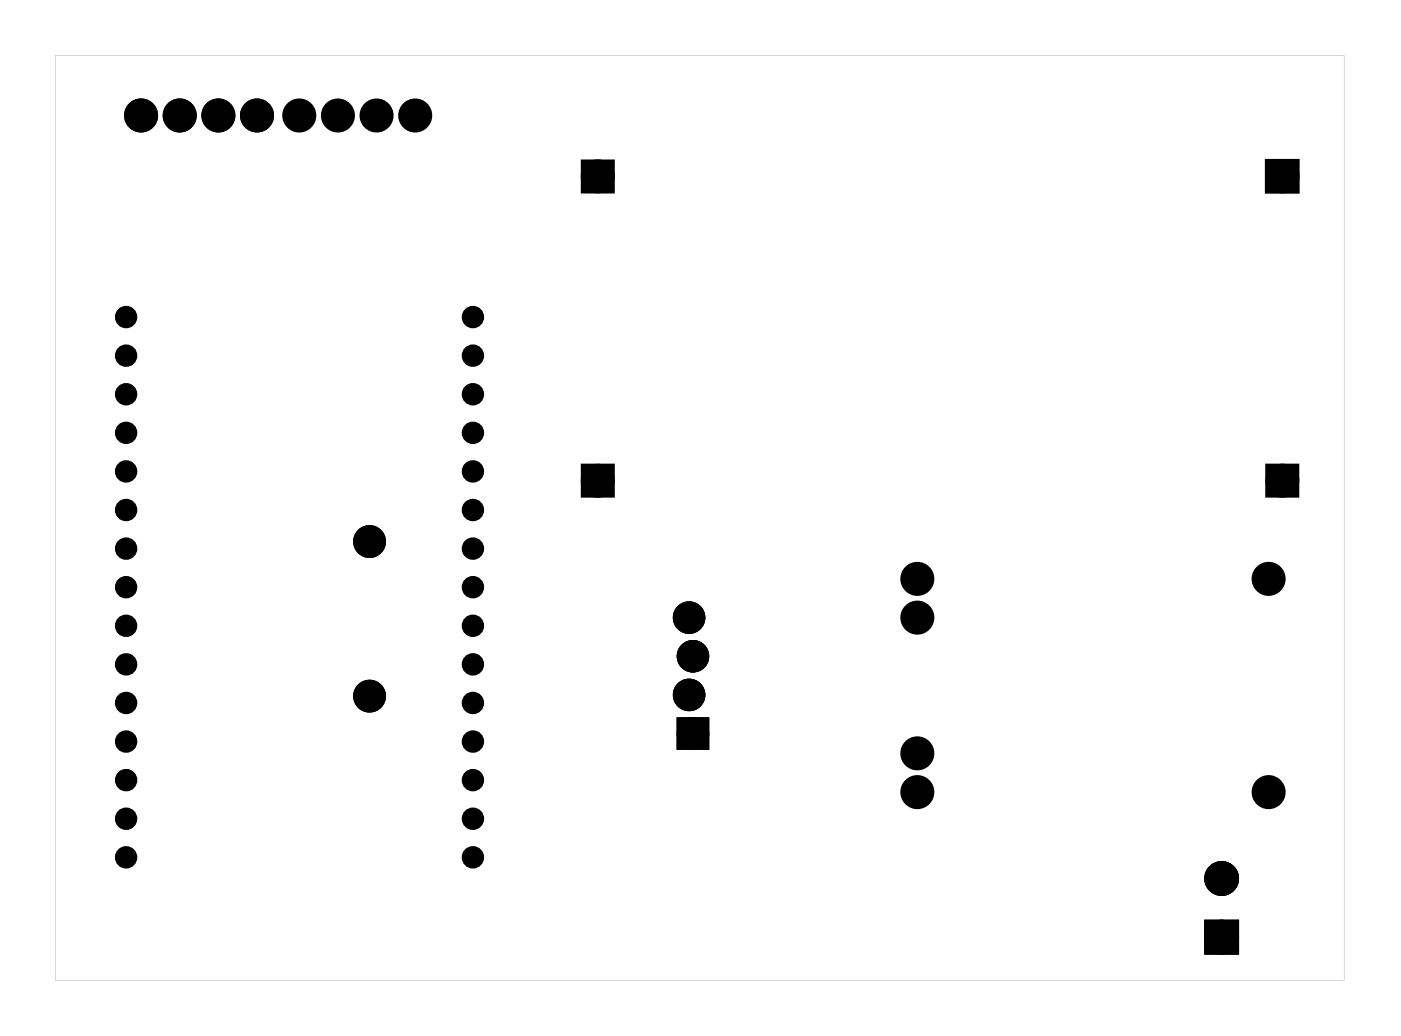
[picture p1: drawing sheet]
<svg xmlns="http://www.w3.org/2000/svg" width="92mm" height="68mm" viewBox="0 0 92 68" stroke-linecap="round" stroke-linejoin="round" font-family="sans-serif">
<g fill="#000">
<path d="M38.6 10.9h1.4v1.4h-1.4zM83.5 10.8h1.5v1.5h-1.5zM38.6 30.9h1.4v1.4h-1.4zM83.5 30.9h1.5v1.4h-1.5z"/>
<path d="M3.6 3.6h84.7v60.8h-84.7zM3.6 3.6v60.8h84.7v-60.8z"/>
<path d="M44.6 47.3v1.9h1.9v-1.9zM45 48.2a.55 .55 0 0 1 1.1 0 .55 .55 0 0 1-1.1 0z"/>
<path d="M44.6 47.3v1.9h1.9v-1.9zM45 48.2a.55 .55 0 0 1 1.1 0 .55 .55 0 0 1-1.1 0z"/>
<path d="M44.6 47.3v1.9h1.9v-1.9zM45 48.2a.55 .55 0 0 1 1.1 0 .55 .55 0 0 1-1.1 0z"/>
<path d="M79.3 60.6v2h2v-2zM79.7 61.6a.6 .6 0 0 1 1.2 0 .6 .6 0 0 1-1.2 0z"/>
<path d="M79.3 60.6v2h2v-2zM79.7 61.6a.6 .6 0 0 1 1.2 0 .6 .6 0 0 1-1.2 0z"/>
<path d="M79.3 60.6v2h2v-2zM79.7 61.6a.6 .6 0 0 1 1.2 0 .6 .6 0 0 1-1.2 0z"/>
</g>
<g fill="#000">
<circle cx="9.3" cy="7.6" r=".74"/>
<circle cx="11.8" cy="7.6" r=".74"/>
<circle cx="14.4" cy="7.6" r=".74"/>
<circle cx="16.9" cy="7.6" r=".74"/>
<circle cx="19.7" cy="7.6" r=".74"/>
<circle cx="22.2" cy="7.6" r=".74"/>
<circle cx="24.7" cy="7.6" r=".74"/>
<circle cx="27.3" cy="7.6" r=".74"/>
<circle cx="39.3" cy="11.6" r=".74"/>
<circle cx="84.3" cy="11.6" r=".74"/>
<circle cx="8.3" cy="25.9" r=".45"/>
<circle cx="8.3" cy="28.4" r=".45"/>
<circle cx="8.3" cy="23.4" r=".45"/>
<circle cx="8.3" cy="20.8" r=".45"/>
<circle cx="8.3" cy="31" r=".45"/>
<circle cx="8.3" cy="36.1" r=".45"/>
<circle cx="8.3" cy="33.5" r=".45"/>
<circle cx="8.3" cy="38.6" r=".45"/>
<circle cx="24.3" cy="35.6" r=".7"/>
<circle cx="31.1" cy="28.4" r=".45"/>
<circle cx="31.1" cy="25.9" r=".45"/>
<circle cx="31.1" cy="23.4" r=".45"/>
<circle cx="31.1" cy="20.8" r=".45"/>
<circle cx="31.1" cy="36.1" r=".45"/>
<circle cx="31.1" cy="38.6" r=".45"/>
<circle cx="31.1" cy="33.5" r=".45"/>
<circle cx="31.1" cy="31" r=".45"/>
<circle cx="39.3" cy="31.6" r=".74"/>
<circle cx="60.3" cy="38" r=".74"/>
<circle cx="83.4" cy="38" r=".74"/>
<circle cx="84.3" cy="31.6" r=".74"/>
<circle cx="8.3" cy="56.3" r=".45"/>
<circle cx="8.3" cy="41.1" r=".45"/>
<circle cx="8.3" cy="43.7" r=".45"/>
<circle cx="8.3" cy="46.2" r=".45"/>
<circle cx="8.3" cy="53.8" r=".45"/>
<circle cx="8.3" cy="48.7" r=".45"/>
<circle cx="8.3" cy="51.3" r=".45"/>
<circle cx="24.3" cy="45.8" r=".7"/>
<circle cx="31.1" cy="56.3" r=".45"/>
<circle cx="31.1" cy="41.1" r=".45"/>
<circle cx="31.1" cy="46.2" r=".45"/>
<circle cx="31.1" cy="43.7" r=".45"/>
<circle cx="31.1" cy="53.8" r=".45"/>
<circle cx="31.1" cy="48.7" r=".45"/>
<circle cx="31.1" cy="51.3" r=".45"/>
<circle cx="45.3" cy="45.7" r=".72"/>
<circle cx="45.3" cy="40.6" r=".72"/>
<circle cx="45.5" cy="43.1" r=".72"/>
<circle cx="45.5" cy="48.2" r=".72"/>
<circle cx="60.3" cy="52.1" r=".74"/>
<circle cx="60.3" cy="40.6" r=".74"/>
<circle cx="60.3" cy="49.5" r=".74"/>
<circle cx="80.3" cy="57.7" r=".81"/>
<circle cx="83.4" cy="52.1" r=".74"/>
<circle cx="80.3" cy="61.6" r=".81"/>
</g>
<g fill="none" stroke="#000" stroke-width=".58">
<circle cx="8.3" cy="33.5" r=".45"/>
<circle cx="8.3" cy="36.1" r=".45"/>
<circle cx="8.3" cy="38.6" r=".45"/>
<circle cx="8.3" cy="31" r=".45"/>
<circle cx="8.3" cy="25.9" r=".45"/>
<circle cx="8.3" cy="20.8" r=".45"/>
<circle cx="8.3" cy="23.4" r=".45"/>
<circle cx="8.3" cy="28.4" r=".45"/>
<circle cx="31.1" cy="36.1" r=".45"/>
<circle cx="31.1" cy="38.6" r=".45"/>
<circle cx="31.1" cy="33.5" r=".45"/>
<circle cx="31.1" cy="31" r=".45"/>
<circle cx="31.1" cy="25.9" r=".45"/>
<circle cx="31.1" cy="20.8" r=".45"/>
<circle cx="31.1" cy="23.4" r=".45"/>
<circle cx="31.1" cy="28.4" r=".45"/>
<circle cx="8.3" cy="41.1" r=".45"/>
<circle cx="8.3" cy="48.7" r=".45"/>
<circle cx="8.3" cy="51.3" r=".45"/>
<circle cx="8.3" cy="46.2" r=".45"/>
<circle cx="8.3" cy="53.8" r=".45"/>
<circle cx="8.3" cy="43.7" r=".45"/>
<circle cx="8.3" cy="56.3" r=".45"/>
<circle cx="31.1" cy="41.1" r=".45"/>
<circle cx="31.1" cy="43.7" r=".45"/>
<circle cx="31.1" cy="48.7" r=".45"/>
<circle cx="31.1" cy="56.3" r=".45"/>
<circle cx="31.1" cy="51.3" r=".45"/>
<circle cx="31.1" cy="46.2" r=".45"/>
<circle cx="31.1" cy="53.8" r=".45"/>
</g>
<g fill="none" stroke="#000" stroke-width=".76" stroke-linecap="butt">
<path d="M38.6 10.9h1.4v1.4h-1.4zM83.5 10.8h1.5v1.5h-1.5zM38.6 30.9h1.4v1.4h-1.4zM83.5 30.9h1.5v1.4h-1.5z"/>
<circle cx="9.3" cy="7.6" r=".74"/>
<circle cx="11.8" cy="7.6" r=".74"/>
<circle cx="14.4" cy="7.6" r=".74"/>
<circle cx="16.9" cy="7.6" r=".74"/>
<circle cx="19.7" cy="7.6" r=".74"/>
<circle cx="22.2" cy="7.6" r=".74"/>
<circle cx="24.7" cy="7.6" r=".74"/>
<circle cx="27.3" cy="7.6" r=".74"/>
<circle cx="39.3" cy="11.6" r=".74"/>
<circle cx="84.3" cy="11.6" r=".74"/>
<circle cx="24.3" cy="35.6" r=".7"/>
<circle cx="39.3" cy="31.6" r=".74"/>
<circle cx="60.3" cy="38" r=".74"/>
<circle cx="83.4" cy="38" r=".74"/>
<circle cx="84.3" cy="31.6" r=".74"/>
<circle cx="24.3" cy="45.8" r=".7"/>
<circle cx="60.3" cy="52.1" r=".74"/>
<circle cx="60.3" cy="40.6" r=".74"/>
<circle cx="60.3" cy="49.5" r=".74"/>
<circle cx="83.4" cy="52.1" r=".74"/>
</g>
<g fill="none" stroke="#000" stroke-width=".67" stroke-linecap="butt">
<circle cx="80.3" cy="57.7" r=".81"/>
<circle cx="80.3" cy="61.6" r=".81"/>
</g>
<g fill="none" stroke="#000" stroke-width=".25">
<path d="M44.6 47.3h1.9v1.9h-1.9zM79.3 60.6h2v2h-2z"/>
<circle cx="45.5" cy="48.2" r=".51"/>
<circle cx="80.3" cy="61.6" r=".6"/>
</g>
<g fill="none" stroke="#000" stroke-width=".69" stroke-linecap="butt">
<circle cx="45.3" cy="45.7" r=".72"/>
<circle cx="45.3" cy="40.6" r=".72"/>
<circle cx="45.5" cy="48.2" r=".72"/>
<circle cx="45.5" cy="43.1" r=".72"/>
</g>
</svg>
